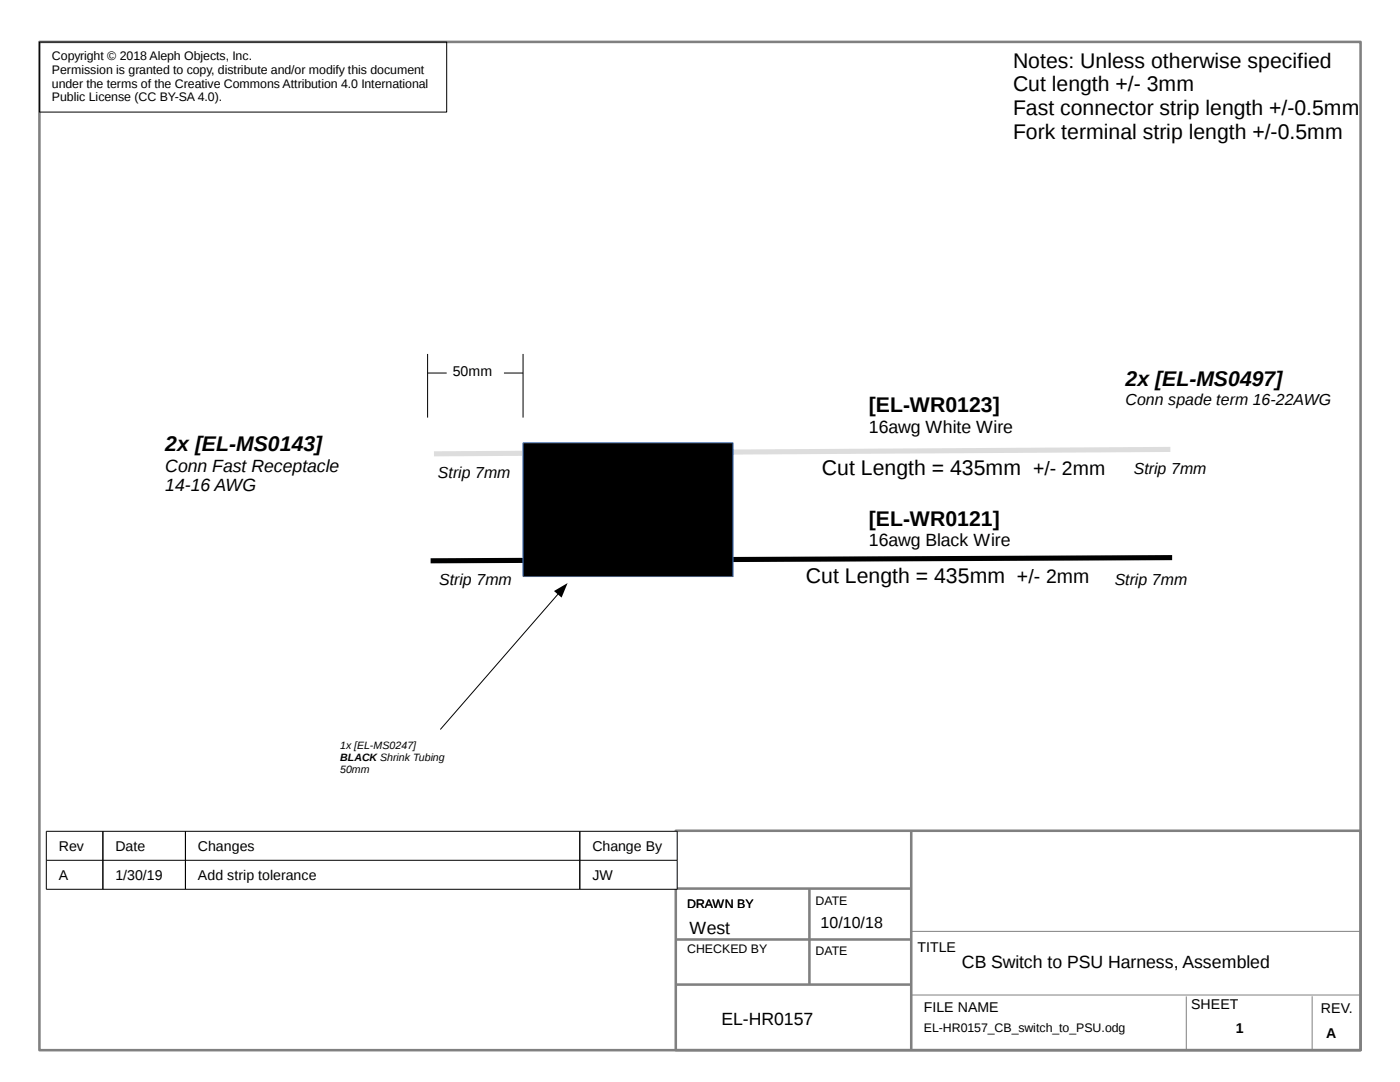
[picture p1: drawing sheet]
<svg xmlns="http://www.w3.org/2000/svg" width="279mm" height="216mm" viewBox="0 0 279 216" stroke-linecap="round" stroke-linejoin="round" font-family="sans-serif">
<defs><g id="words">
<g font-size="4.2">
<text x="202.2" y="13.5">Notes: Unless otherwise specified</text>
<text x="202.2" y="18.2">Cut length +/- 3mm</text>
<text x="202.2" y="23">Fast connector strip length +/-0.5mm</text>
<text x="202.2" y="27.7">Fork terminal strip length +/-0.5mm</text>
<text x="224.6" y="77">2x [EL-MS0497]</text>
<text x="173.4" y="82.3">[EL-WR0123]</text>
<text x="33" y="90">2x [EL-MS0143]</text>
<text x="164" y="94.8">Cut Length = 435mm +/- 2mm</text>
<text x="173.4" y="104.9">[EL-WR0121]</text>
<text x="160.8" y="116.3">Cut Length = 435mm +/- 2mm</text>
</g>
<g font-size="3.5">
<text x="173.4" y="86.4">16awg White Wire</text>
<text x="33" y="94.1">Conn Fast Receptacle</text>
<text x="33" y="98">14-16 AWG</text>
<text x="173.4" y="109">16awg Black Wire</text>
<text x="137.6" y="186.3">West</text>
<text x="192" y="193.1">CB Switch to PSU Harness, Assembled</text>
<text x="144" y="204.5">EL-HR0157</text>
</g>
<g font-size="3.2">
<text x="224.6" y="80.8">Conn spade term 16-22AWG</text>
<text x="87.4" y="95.4">Strip 7mm</text>
<text x="226.3" y="94.6">Strip 7mm</text>
<text x="87.6" y="116.7">Strip 7mm</text>
<text x="222.5" y="116.7">Strip 7mm</text>
<text x="163.8" y="185.2">10/10/18</text>
</g>
<g font-size="2.8">
<text x="90.4" y="75.1">50mm</text>
<text x="11.7" y="169.8">Rev</text>
<text x="23" y="169.8">Date</text>
<text x="39.5" y="169.8">Changes</text>
<text x="118.2" y="169.8">Change By</text>
<text x="11.7" y="175.5">A</text>
<text x="23" y="175.5">1/30/19</text>
<text x="39.5" y="175.5">Add strip tolerance</text>
<text x="118.2" y="175.5">JW</text>
<text x="183.1" y="189.9">TITLE</text>
<text x="184.4" y="201.9">FILE NAME</text>
<text x="237.7" y="201.4">SHEET</text>
<text x="263.6" y="202.2">REV.</text>
<text x="246.6" y="206.2">1</text>
<text x="264.7" y="207.2">A</text>
</g>
<g font-size="2.5">
<text x="10.4" y="12">Copyright © 2018 Aleph Objects, Inc.</text>
<text x="10.4" y="14.7">Permission is granted to copy, distribute and/or modify this document</text>
<text x="10.4" y="17.5">under the terms of the Creative Commons Attribution 4.0 International</text>
<text x="10.4" y="20.2">Public License (CC BY-SA 4.0).</text>
<text x="137.1" y="181.2">DRAWN BY</text>
<text x="162.8" y="180.6">DATE</text>
<text x="137.1" y="190.2">CHECKED BY</text>
<text x="162.8" y="190.6">DATE</text>
<text x="184.4" y="206">EL-HR0157_CB_switch_to_PSU.odg</text>
</g>
<g font-size="2.1">
<text x="67.9" y="149.5">1x [EL-MS0247]</text>
<text x="67.9" y="151.9">BLACK Shrink Tubing</text>
<text x="67.9" y="154.2">50mm</text>
</g>
</g></defs>
<path d="M7.9 8.4h263.6v201.1h-263.6zM134.9 165.8h136.6v43.7h-136.6zM134.9 177.3h47M161.5 177.3v19.1M181.9 165.8v43.7M134.9 187.5h47M134.9 196.5h47" fill="none" stroke="#808080" stroke-width=".51"/>
<path d="M181.9 185.8h89.6M181.9 198.5h89.6M236.7 198.8v10.7M261.9 198.8v10.7" fill="none" stroke="#808080" stroke-width=".2"/>
<path d="M7.9 8.4h81.2v14h-81.2zM85.3 70.6v12.7M85.3 74.4h3.8M100.6 74.4h3.8M104.4 70.6v12.7M111.4 118.5l-23.5 27.1" fill="none" stroke="#000" stroke-width=".2"/>
<path d="M233.6 89.7l-147 .9" fill="none" stroke="#ddd" stroke-width="1" stroke-linecap="butt"/>
<path d="M233.9 111.3l-148 .6" fill="none" stroke="#000" stroke-width="1" stroke-linecap="butt"/>
<g fill="#000">
<path d="M110.6 117.9l2.7-1.6-1.2 2.9z"/>
<path d="M104.4 88.4h41.9v26.6h-41.9z" fill-rule="evenodd"/>
</g>
<path d="M104.4 88.4h41.9v26.6h-41.9z" fill="none" stroke="#3465af" stroke-width=".2"/>
<g fill="#fff">
<path d="M9.2 165.9h11.3v5.8h-11.3z" fill-rule="evenodd"/>
<path d="M20.5 165.9h16.5v5.8h-16.5z" fill-rule="evenodd"/>
<path d="M37 165.9h78.7v5.8h-78.7z" fill-rule="evenodd"/>
<path d="M115.7 165.9h19.4v5.8h-19.4z" fill-rule="evenodd"/>
<path d="M9.2 171.7h11.3v5.7h-11.3z" fill-rule="evenodd"/>
<path d="M20.5 171.7h16.5v5.7h-16.5z" fill-rule="evenodd"/>
<path d="M37 171.7h78.7v5.7h-78.7z" fill-rule="evenodd"/>
<path d="M115.7 171.7h19.4v5.7h-19.4z" fill-rule="evenodd"/>
</g>
<path d="M9.2 165.9h125.9v11.5h-125.9zM9.2 171.7h125.9M20.5 165.9v11.5M37 165.9v11.5M115.7 165.9v11.5" fill="none" stroke="#000" stroke-width=".2"/>
<use href="#words"/>
</svg>
